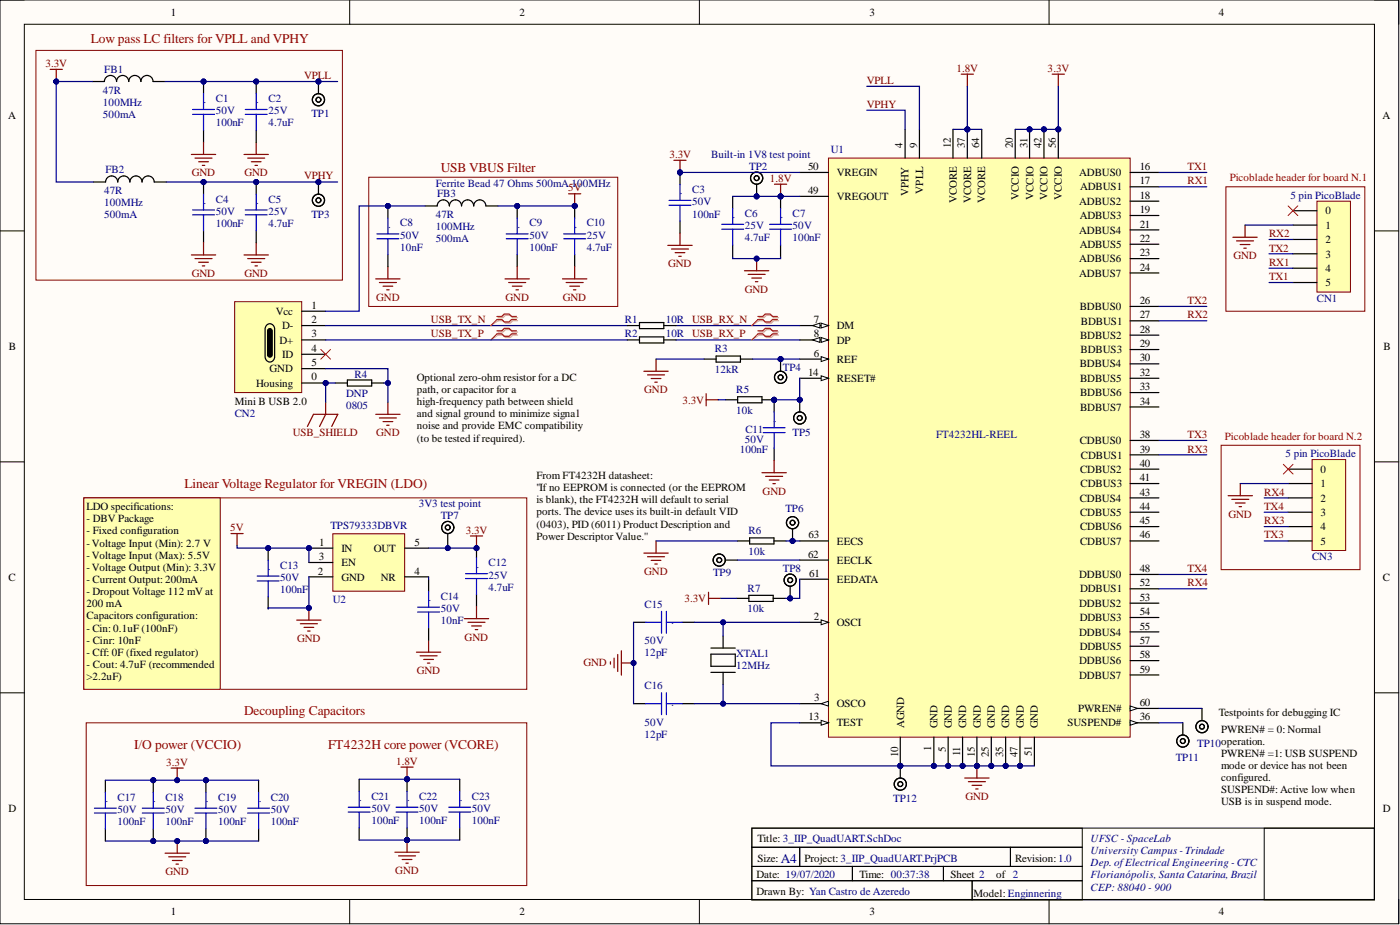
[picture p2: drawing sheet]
<svg xmlns="http://www.w3.org/2000/svg" width="292mm" height="193mm" viewBox="0 0 292 193" stroke-linecap="round" stroke-linejoin="round" font-family="sans-serif">
<defs><g id="words">
<g font-size="2.8" fill="#980000">
<text x="18.9" y="9">Low pass LC filters for VPLL and VPHY</text>
<text x="92" y="35.9">USB VBUS Filter</text>
<text x="38.5" y="101.8">Linear Voltage Regulator for VREGIN (LDO)</text>
<text x="50.9" y="149.2">Decoupling Capacitors</text>
<text x="28" y="156.2">I/O power (VCCIO)</text>
<text x="68.4" y="156.2">FT4232H core power (VCORE)</text>
</g>
<text font-size="2.8" fill="#000080" x="162.9" y="180">A4</text>
<g font-size="2.3">
<text x="35.6" y="3.3">1</text>
<text x="108.4" y="3.3">2</text>
<text x="181.4" y="3.3">3</text>
<text x="254.3" y="3.3">4</text>
<text x="1.7" y="24.8">A</text>
<text x="288.5" y="24.8">A</text>
<text x="168.6" y="35.5">50</text>
<text x="188.3" y="30.9" transform="rotate(-90 188.3 30.9)">4</text>
<text x="191.3" y="30.9" transform="rotate(-90 191.3 30.9)">9</text>
<text x="198.4" y="30.9" transform="rotate(-90 198.4 30.9)">12</text>
<text x="201.3" y="30.9" transform="rotate(-90 201.3 30.9)">37</text>
<text x="204.3" y="30.9" transform="rotate(-90 204.3 30.9)">64</text>
<text x="211.3" y="30.9" transform="rotate(-90 211.3 30.9)">20</text>
<text x="214.4" y="30.9" transform="rotate(-90 214.4 30.9)">31</text>
<text x="217.3" y="30.9" transform="rotate(-90 217.3 30.9)">42</text>
<text x="220.3" y="30.9" transform="rotate(-90 220.3 30.9)">56</text>
<text x="237.8" y="35.5">16</text>
<text x="168.6" y="40.5">49</text>
<text x="174.6" y="41.7">VREGOUT</text>
<text x="174.6" y="36.8">VREGIN</text>
<text x="189.6" y="41" transform="rotate(-90 189.6 41)">VPHY</text>
<text x="192.6" y="40.4" transform="rotate(-90 192.6 40.4)">VPLL</text>
<text x="212.6" y="41.7" transform="rotate(-90 212.6 41.7)">VCCIO</text>
<text x="215.6" y="41.7" transform="rotate(-90 215.6 41.7)">VCCIO</text>
<text x="218.6" y="41.7" transform="rotate(-90 218.6 41.7)">VCCIO</text>
<text x="221.5" y="41.7" transform="rotate(-90 221.5 41.7)">VCCIO</text>
<text x="225.2" y="36.8">ADBUS0</text>
<text x="225.4" y="39.7">ADBUS1</text>
<text x="237.8" y="38.5">17</text>
<text x="237.8" y="41.5">18</text>
<text x="199.6" y="42.4" transform="rotate(-90 199.6 42.4)">VCORE</text>
<text x="202.6" y="42.4" transform="rotate(-90 202.6 42.4)">VCORE</text>
<text x="205.6" y="42.4" transform="rotate(-90 205.6 42.4)">VCORE</text>
<text x="225.2" y="42.8">ADBUS2</text>
<text x="225.3" y="45.7">ADBUS3</text>
<text x="237.8" y="44.5">19</text>
<text x="237.8" y="47.5">21</text>
<text x="276.5" y="47.7">1</text>
<text x="276.5" y="44.7">0</text>
<text x="225.2" y="48.8">ADBUS4</text>
<text x="225.3" y="51.7">ADBUS5</text>
<text x="237.8" y="50.5">22</text>
<text x="237.8" y="53.4">23</text>
<text x="276.5" y="50.7">2</text>
<text x="276.5" y="53.8">3</text>
<text x="225.2" y="54.7">ADBUS6</text>
<text x="225.2" y="57.7">ADBUS7</text>
<text x="237.8" y="56.5">24</text>
<text x="276.5" y="56.7">4</text>
<text x="276.5" y="59.7">5</text>
<text x="57.5" y="65.7">Vcc</text>
<text x="65" y="64.4">1</text>
<text x="225.3" y="64.7">BDBUS0</text>
<text x="237.8" y="63.5">26</text>
<text x="58.3" y="71.7">D+</text>
<text x="58.9" y="68.7">D-</text>
<text x="65" y="67.4">2</text>
<text x="65" y="70.4">3</text>
<text x="169.8" y="67.4">7</text>
<text x="169.8" y="70.4">8</text>
<text x="174.6" y="68.7">DM</text>
<text x="174.6" y="71.7">DP</text>
<text x="225.4" y="70.7">BDBUS2</text>
<text x="225.5" y="67.7">BDBUS1</text>
<text x="237.8" y="66.4">27</text>
<text x="237.8" y="69.4">28</text>
<text x="1.9" y="73">B</text>
<text x="56.3" y="77.7">GND</text>
<text x="58.9" y="74.7">ID</text>
<text x="65" y="73.4">4</text>
<text x="65" y="76.4">5</text>
<text x="169.8" y="74.4">6</text>
<text x="174.6" y="75.6">REF</text>
<text x="225.3" y="76.7">BDBUS4</text>
<text x="225.4" y="73.7">BDBUS3</text>
<text x="237.8" y="72.4">29</text>
<text x="237.8" y="75.4">30</text>
<text x="288.6" y="73">B</text>
<text x="53.5" y="80.6">Housing</text>
<text x="65" y="79.4">0</text>
<text x="87" y="79.4">Optional zero-ohm resistor for a DC</text>
<text x="87" y="82">path, or capacitor for a</text>
<text x="168.6" y="78.4">14</text>
<text x="174.6" y="79.7">RESET#</text>
<text x="225.4" y="79.7">BDBUS5</text>
<text x="225.4" y="82.7">BDBUS6</text>
<text x="237.8" y="78.4">32</text>
<text x="237.8" y="81.4">33</text>
<text x="49" y="84.4">Mini B USB 2.0</text>
<text x="87" y="84.5">high-frequency path between shield</text>
<text x="87" y="87.1">and signal ground to minimize signal</text>
<text x="87" y="89.6">noise and provide EMC compatibility</text>
<text x="225.4" y="85.7">BDBUS7</text>
<text x="237.8" y="84.4">34</text>
<text x="87" y="92.1">(to be tested ifrequired).</text>
<text x="225.3" y="92.6">CDBUS0</text>
<text x="225.5" y="95.7">CDBUS1</text>
<text x="237.8" y="91.4">38</text>
<text x="237.8" y="94.4">39</text>
<text x="111.9" y="99.9">From FT4232H datasheet:</text>
<text x="225.4" y="98.6">CDBUS2</text>
<text x="225.4" y="101.7">CDBUS3</text>
<text x="237.8" y="97.4">40</text>
<text x="237.8" y="100.4">41</text>
<text x="275.5" y="101.7">1</text>
<text x="275.5" y="98.6">0</text>
<text x="18" y="106.4">LDO specifications:</text>
<text x="111.9" y="102.4">''If no EEPROM is connected (or the EEPROM</text>
<text x="111.9" y="105">is blank), the FT4232H will default to serial</text>
<text x="111.9" y="107.5">ports. The device uses its built-in default VID</text>
<text x="225.3" y="104.6">CDBUS4</text>
<text x="225.4" y="107.6">CDBUS5</text>
<text x="237.8" y="103.4">43</text>
<text x="237.8" y="106.3">44</text>
<text x="275.5" y="104.6">2</text>
<text x="275.5" y="107.6">3</text>
<text x="18" y="108.9">- DBV Package</text>
<text x="18" y="111.5">- Fixed configuration</text>
<text x="66.6" y="113.9">1</text>
<text x="86.5" y="113.9">5</text>
<text x="111.9" y="110">(0403), PID (6011) Product Description and</text>
<text x="111.9" y="112.6">Power Descriptor Value.''</text>
<text x="168.7" y="112.3">63</text>
<text x="174.6" y="113.6">EECS</text>
<text x="225.4" y="110.6">CDBUS6</text>
<text x="225.4" y="113.6">CDBUS7</text>
<text x="237.8" y="109.4">45</text>
<text x="237.8" y="112.3">46</text>
<text x="275.5" y="110.6">4</text>
<text x="275.5" y="113.6">5</text>
<text x="18" y="114">- Voltage Input (Min): 2.7 V</text>
<text x="18" y="116.6">- Voltage Input (Max): 5.5V</text>
<text x="18" y="119.1">- Voltage Output (Min): 3.3V</text>
<text x="66.3" y="119.9">2</text>
<text x="66.5" y="116.8">3</text>
<text x="71.2" y="115.1">IN</text>
<text x="71.2" y="118.1">EN</text>
<text x="78" y="115.1">OUT</text>
<text x="86.5" y="119.9">4</text>
<text x="168.6" y="116.4">62</text>
<text x="174.6" y="117.7">EECLK</text>
<text x="237.8" y="119.3">48</text>
<text x="1.8" y="121.2">C</text>
<text x="18" y="121.6">- Current Output:200mA</text>
<text x="18" y="124.2">- Dropout Voltage 112 mV at</text>
<text x="71.2" y="121.1">GND</text>
<text x="79.4" y="121.1">NR</text>
<text x="168.8" y="120.4">61</text>
<text x="174.6" y="121.6">EEDATA</text>
<text x="225.2" y="120.6">DDBUS0</text>
<text x="225.4" y="123.6">DDBUS1</text>
<text x="237.8" y="122.3">52</text>
<text x="237.8" y="125.3">53</text>
<text x="288.5" y="121.2">C</text>
<text x="18" y="126.7">200 mA</text>
<text x="18" y="129.2">Capacitors configuration:</text>
<text x="18" y="131.8">- Cin:0.1uF (100nF)</text>
<text x="169.8" y="129.3">2</text>
<text x="174.6" y="130.6">OSCI</text>
<text x="225.2" y="126.6">DDBUS2</text>
<text x="225.3" y="129.6">DDBUS3</text>
<text x="237.8" y="128.3">54</text>
<text x="237.8" y="131.3">55</text>
<text x="18" y="134.3">- Cinr: 10nF</text>
<text x="18" y="136.8">- Cff: 0F (fixed regulator)</text>
<text x="225.2" y="132.6">DDBUS4</text>
<text x="225.3" y="135.6">DDBUS5</text>
<text x="237.8" y="134.3">57</text>
<text x="237.8" y="137.4">58</text>
<text x="18" y="139.4">- Cout: 4.7uF (recommended</text>
<text x="18" y="141.9">&gt;2.2uF)</text>
<text x="225.2" y="138.6">DDBUS6</text>
<text x="225.2" y="141.6">DDBUS7</text>
<text x="237.8" y="140.3">59</text>
<text x="169.9" y="146.3">3</text>
<text x="174.6" y="147.6">OSCO</text>
<text x="224.9" y="148.6">PWREN#</text>
<text x="237.8" y="147.3">60</text>
<text x="254.3" y="149.3">Testpoints for debugging IC</text>
<text x="168.7" y="150.3">13</text>
<text x="174.6" y="151.6">TEST</text>
<text x="188.6" y="152" transform="rotate(-90 188.6 152)">AGND</text>
<text x="195.6" y="152" transform="rotate(-90 195.6 152)">GND</text>
<text x="198.6" y="152" transform="rotate(-90 198.6 152)">GND</text>
<text x="201.6" y="152" transform="rotate(-90 201.6 152)">GND</text>
<text x="204.6" y="152" transform="rotate(-90 204.6 152)">GND</text>
<text x="207.6" y="152" transform="rotate(-90 207.6 152)">GND</text>
<text x="210.5" y="152" transform="rotate(-90 210.5 152)">GND</text>
<text x="213.6" y="152" transform="rotate(-90 213.6 152)">GND</text>
<text x="216.6" y="152" transform="rotate(-90 216.6 152)">GND</text>
<text x="222.7" y="151.6">SUSPEND#</text>
<text x="237.8" y="150.3">36</text>
<text x="254.8" y="152.8">PWREN# = 0: Normal</text>
<text x="187.4" y="158" transform="rotate(-90 187.4 158)">10</text>
<text x="194.3" y="156.7" transform="rotate(-90 194.3 156.7)">1</text>
<text x="197.4" y="156.8" transform="rotate(-90 197.4 156.8)">5</text>
<text x="200.3" y="157.8" transform="rotate(-90 200.3 157.8)">11</text>
<text x="203.4" y="158" transform="rotate(-90 203.4 158)">15</text>
<text x="206.3" y="158" transform="rotate(-90 206.3 158)">25</text>
<text x="209.3" y="158" transform="rotate(-90 209.3 158)">35</text>
<text x="212.3" y="158" transform="rotate(-90 212.3 158)">47</text>
<text x="215.3" y="157.8" transform="rotate(-90 215.3 157.8)">51</text>
<text x="254.8" y="157.9">PWREN# =1: USB SUSPEND</text>
<text x="254.8" y="160.4">mode or device has not been</text>
<text x="254.8" y="163">configured.</text>
<text x="254.8" y="165.5">SUSPEND#:Active low when</text>
<text x="1.8" y="169.4">D</text>
<text x="254.8" y="168">USB is in suspend mode.</text>
<text x="288.5" y="169.4">D</text>
<text x="158" y="175.7">Title: 3_IIP_QuadUART.SchDoc</text>
<text x="158" y="179.8">Size:</text>
<text x="167.8" y="179.8">Project:3_IIP_QuadUART.PrjPCB</text>
<text x="211.8" y="179.8">Revision:1.0</text>
<text x="157.8" y="183.3">Date: 19/07/2020</text>
<text x="179.3" y="183.3">Time: 00:37:38</text>
<text x="198.3" y="183.3">Sheet 2</text>
<text x="207.8" y="183.3">of 2</text>
<text x="35.6" y="190.9">1</text>
<text x="108.4" y="190.9">2</text>
<text x="157.8" y="186.7">Drawn By: Yan Castro de Azeredo</text>
<text x="181.4" y="190.9">3</text>
<text x="203.1" y="187.2">Model: Enginnering</text>
<text x="254.3" y="190.9">4</text>
</g>
<g font-size="2.3" fill="#800000">
<text x="9.5" y="13.9">3.3V</text>
<text x="63.4" y="16.5">VPLL</text>
<text x="180.9" y="17.5">VPLL</text>
<text x="199.6" y="15">1.8V</text>
<text x="218.6" y="15">3.3V</text>
<text x="180.9" y="22.5">VPHY</text>
<text x="139.7" y="33">3.3V</text>
<text x="247.8" y="35.5">TX1</text>
<text x="40" y="36.8">GND</text>
<text x="51" y="36.8">GND</text>
<text x="63.4" y="37.4">VPHY</text>
<text x="118.5" y="39.9">5V</text>
<text x="160.6" y="37.9">1.8V</text>
<text x="247.8" y="38.5">RX1</text>
<text x="264.8" y="49.4">RX2</text>
<text x="264.8" y="52.5">TX2</text>
<text x="40" y="57.7">GND</text>
<text x="51" y="57.7">GND</text>
<text x="139.4" y="55.8">GND</text>
<text x="257.3" y="54.1">GND</text>
<text x="264.8" y="55.4">RX1</text>
<text x="264.8" y="58.4">TX1</text>
<text x="78.5" y="62.7">GND</text>
<text x="105.5" y="62.7">GND</text>
<text x="117.4" y="62.7">GND</text>
<text x="155.4" y="61">GND</text>
<text x="247.8" y="63.5">TX2</text>
<text x="89.9" y="67.4">USB_TX_N</text>
<text x="89.9" y="70.4">USB_TX_P</text>
<text x="144.4" y="67.4">USB_RX_N</text>
<text x="144.4" y="70.4">USB_RX_P</text>
<text x="247.8" y="66.4">RX2</text>
<text x="134.4" y="82">GND</text>
<text x="142.4" y="84.2">3.3V</text>
<text x="61.1" y="91">USB_SHIELD</text>
<text x="78.5" y="91">GND</text>
<text x="247.8" y="91.4">TX3</text>
<text x="247.8" y="94.4">RX3</text>
<text x="159.1" y="103.2">GND</text>
<text x="263.8" y="103.4">RX4</text>
<text x="263.8" y="106.3">TX4</text>
<text x="48" y="110.8">5V</text>
<text x="97.2" y="111.3">3.3V</text>
<text x="256.3" y="108">GND</text>
<text x="263.8" y="109.4">RX3</text>
<text x="263.8" y="112.3">TX3</text>
<text x="134.4" y="119.9">GND</text>
<text x="247.8" y="119.3">TX4</text>
<text x="142.8" y="125.6">3.3V</text>
<text x="247.8" y="122.3">RX4</text>
<text x="62" y="134">GND</text>
<text x="96.9" y="133.6">GND</text>
<text x="87" y="140.6">GND</text>
<text x="121.7" y="139">GND</text>
<text x="34.7" y="159.8">3.3V</text>
<text x="82.6" y="159.5">1.8V</text>
<text x="201.4" y="166.9">GND</text>
<text x="34.5" y="182.6">GND</text>
<text x="82.5" y="182.3">GND</text>
</g>
<g font-size="2.3" fill="#000080">
<text x="21.7" y="15.2">FB1</text>
<text x="21.5" y="19.5">47R</text>
<text x="21.5" y="22.1">100MHz</text>
<text x="42.5" y="21.5">.</text>
<text x="45" y="23.8">50V</text>
<text x="45" y="21.3">C1</text>
<text x="53.5" y="21.5">.</text>
<text x="56" y="23.8">25V</text>
<text x="56" y="21.3">C2</text>
<text x="21.5" y="24.6">500mA</text>
<text x="45" y="26.4">100nF</text>
<text x="56" y="26.4">4.7uF</text>
<text x="65" y="24.5">TP1</text>
<text x="148.4" y="33">Built-in 1V8 test point</text>
<text x="156.3" y="35.5">TP2</text>
<text x="173.3" y="31.9">U1</text>
<text x="21.7" y="40.5">47R</text>
<text x="22" y="36.2">FB2</text>
<text x="90.9" y="39">Ferrite Bead 47 Ohms 500mA 100MHz</text>
<text x="91.2" y="41.2">FB3</text>
<text x="141.9" y="40.6">.</text>
<text x="144.4" y="40.3">C3</text>
<text x="269.3" y="41.5">5 pin PicoBlade</text>
<text x="21.7" y="43">100MHz</text>
<text x="21.7" y="45.6">500mA</text>
<text x="42.5" y="42.5">.</text>
<text x="45" y="44.8">50V</text>
<text x="45" y="47.3">100nF</text>
<text x="45" y="42.3">C4</text>
<text x="53.5" y="42.5">.</text>
<text x="56" y="44.8">25V</text>
<text x="56" y="47.3">4.7uF</text>
<text x="56" y="42.3">C5</text>
<text x="65" y="45.5">TP3</text>
<text x="81" y="47.5">.</text>
<text x="83.5" y="47.2">C8</text>
<text x="90.9" y="45.5">47R</text>
<text x="107.9" y="47.5">.</text>
<text x="110.5" y="47.2">C9</text>
<text x="119.9" y="47.5">.</text>
<text x="122.4" y="47.2">C10</text>
<text x="144.4" y="42.8">50V</text>
<text x="144.4" y="45.4">100nF</text>
<text x="152.9" y="45.6">.</text>
<text x="155.4" y="47.8">25V</text>
<text x="155.4" y="45.3">C6</text>
<text x="162.8" y="45.6">.</text>
<text x="165.4" y="47.8">50V</text>
<text x="165.4" y="45.3">C7</text>
<text x="83.5" y="49.8">50V</text>
<text x="83.5" y="52.3">10nF</text>
<text x="90.9" y="48">100MHz</text>
<text x="90.9" y="50.5">500mA</text>
<text x="110.5" y="49.8">50V</text>
<text x="110.5" y="52.3">100nF</text>
<text x="122.4" y="49.8">25V</text>
<text x="122.4" y="52.3">4.7uF</text>
<text x="155.4" y="50.4">4.7uF</text>
<text x="165.4" y="50.4">100nF</text>
<text x="274.8" y="63">CN1</text>
<text x="130.4" y="67.4">R1</text>
<text x="130.4" y="70.4">R2</text>
<text x="138.9" y="67.4">10R</text>
<text x="138.9" y="70.4">10R</text>
<text x="149.1" y="77.8">12kR</text>
<text x="149.1" y="73.5">R3</text>
<text x="163.3" y="77.4">TP4</text>
<text x="72.2" y="82.8">DNP</text>
<text x="73.9" y="78.9">R4</text>
<text x="153.6" y="82">R5</text>
<text x="49" y="87">CN2</text>
<text x="72.2" y="85.4">0805</text>
<text x="153.6" y="86.3">10k</text>
<text x="161.5" y="88">.</text>
<text x="154.4" y="94.4">100nF</text>
<text x="155.4" y="92.4">50V</text>
<text x="155.6" y="90.3">C11</text>
<text x="165.4" y="90.9">TP5</text>
<text x="195.3" y="91.4">FT4232HL-REEL</text>
<text x="268.2" y="95.3">5 pin PicoBlade</text>
<text x="87.4" y="105.8">3V3 test point</text>
<text x="163.9" y="106.8">TP6</text>
<text x="68.9" y="110.4">TPS79333DBVR</text>
<text x="92" y="108.4">TP7</text>
<text x="156.2" y="111.5">R6</text>
<text x="55.9" y="118.9">.</text>
<text x="58.5" y="118.7">C13</text>
<text x="99.4" y="118.4">.</text>
<text x="101.9" y="118.2">C12</text>
<text x="156.2" y="115.8">10k</text>
<text x="163.3" y="119.3">TP8</text>
<text x="273.7" y="116.9">CN3</text>
<text x="58.5" y="121.2">50V</text>
<text x="58.5" y="123.7">100nF</text>
<text x="69.4" y="125.9">U2</text>
<text x="89.4" y="125.4">.</text>
<text x="92" y="125.2">C14</text>
<text x="101.9" y="120.7">25V</text>
<text x="101.9" y="123.2">4.7uF</text>
<text x="148.8" y="120.2">TP9</text>
<text x="156" y="123.4">R7</text>
<text x="92" y="127.7">50V</text>
<text x="92" y="130.3">10nF</text>
<text x="134.5" y="126.8">C15</text>
<text x="140.3" y="129.8" transform="rotate(90 140.3 129.8)">.</text>
<text x="156" y="127.7">10k</text>
<text x="134.5" y="134.4">50V</text>
<text x="134.5" y="136.9">12pF</text>
<text x="153.6" y="137">XTAL1</text>
<text x="134.5" y="143.8">C16</text>
<text x="153.6" y="139.5">12MHz</text>
<text x="140.3" y="146.8" transform="rotate(90 140.3 146.8)">.</text>
<text x="134.5" y="151.4">50V</text>
<text x="134.5" y="153.9">12pF</text>
<text x="249.8" y="155.8">TP10operation.</text>
<text x="245.3" y="158.7">TP11</text>
<text x="22" y="167.4">.</text>
<text x="24.5" y="167.1">C17</text>
<text x="32" y="167.4">.</text>
<text x="34.5" y="167.1">C18</text>
<text x="43" y="167.4">.</text>
<text x="45.5" y="167.1">C19</text>
<text x="54" y="167.4">.</text>
<text x="56.5" y="167.1">C20</text>
<text x="74.9" y="167.1">.</text>
<text x="77.5" y="166.9">C21</text>
<text x="84.9" y="167.1">.</text>
<text x="87.5" y="166.9">C22</text>
<text x="95.9" y="167.1">.</text>
<text x="98.5" y="166.9">C23</text>
<text x="186.4" y="167.3">TP12</text>
<text x="24.5" y="169.6">50V</text>
<text x="24.5" y="172.2">100nF</text>
<text x="34.5" y="169.6">50V</text>
<text x="34.5" y="172.2">100nF</text>
<text x="45.5" y="169.6">50V</text>
<text x="45.5" y="172.2">100nF</text>
<text x="56.5" y="169.6">50V</text>
<text x="56.5" y="172.2">100nF</text>
<text x="77.5" y="169.4">50V</text>
<text x="77.5" y="171.9">100nF</text>
<text x="87.5" y="169.4">50V</text>
<text x="87.5" y="171.9">100nF</text>
<text x="98.5" y="169.4">50V</text>
<text x="98.5" y="171.9">100nF</text>
<text x="227.6" y="175.6">UFSC - SpaceLab</text>
<text x="227.6" y="178.2">UniversityCampus - Trindade</text>
<text x="227.6" y="180.7">Dep. ofElectrical Engineering - CTC</text>
<text x="227.6" y="183.3">Florianópolis, Santa Catarina, Brazil</text>
<text x="227.6" y="185.8">CEP: 88040 - 900</text>
</g>
<g font-size="2.3" fill="#980000">
<text x="256.6" y="37.8">Picoblade header for board N.1</text>
<text x="255.6" y="91.7">Picoblade header for board N.2</text>
</g>
</g></defs>
<path d="M0 0h291.8v192.7h-291.8z" fill-rule="evenodd" fill="#fffcf8"/>
<path d="M0 0h291.8v192.7h-291.8z" fill="none" stroke="#000" stroke-width=".21"/>
<path d="M5.1 5.1h281.7v182.5h-281.7z" fill-rule="evenodd" fill="#fffcf8"/>
<g fill="none" stroke="#000" stroke-width=".21">
<path d="M0 0h5.1M73 0v5.1M145.9 0v5.1M218.9 0v5.1M286.8 0h5v5.1M5.1 5.1h281.7v182.5h-281.7zM0 48.2h5.1M286.8 48.2h5M0 96.4h5.1M286.8 96.4h5M0 144.5h5.1M286.8 144.5h5"/>
<path d="M156.9 172.8h129.9v14.9h-129.9zM156.9 172.8h68.9v4h-68.9zM156.9 176.8h10v3.9h-10zM166.9 176.8h43.9v3.9h-43.9zM210.8 176.8h15v3.9h-15zM263.8 172.8h23v14.9h-23zM73 187.6v5.1M145.9 187.6v5.1M156.9 180.7h20.9v3h-20.9zM156.9 183.7h45.9v4h-45.9zM177.8 180.7h19v3h-19zM196.8 180.7h29v3h-29z"/>
<path d="M202.8 183.7h23v4h-23zM218.9 187.6v5.1M291.8 187.6v5.1"/>
</g>
<circle cx="194.8" cy="159.8" r=".51" fill="#000080"/>
<circle cx="194.8" cy="159.8" r=".51" fill="none" stroke="#000080" stroke-width=".21"/>
<circle cx="197.8" cy="159.8" r=".51" fill="#000080"/>
<circle cx="197.8" cy="159.8" r=".51" fill="none" stroke="#000080" stroke-width=".21"/>
<circle cx="187.8" cy="159.8" r=".51" fill="#000080"/>
<circle cx="187.8" cy="159.8" r=".51" fill="none" stroke="#000080" stroke-width=".21"/>
<circle cx="200.8" cy="159.8" r=".51" fill="#000080"/>
<circle cx="200.8" cy="159.8" r=".51" fill="none" stroke="#000080" stroke-width=".21"/>
<circle cx="203.8" cy="159.8" r=".51" fill="#000080"/>
<circle cx="203.8" cy="159.8" r=".51" fill="none" stroke="#000080" stroke-width=".21"/>
<circle cx="206.8" cy="159.8" r=".51" fill="#000080"/>
<circle cx="206.8" cy="159.8" r=".51" fill="none" stroke="#000080" stroke-width=".21"/>
<circle cx="214.8" cy="27" r=".51" fill="#000080"/>
<circle cx="214.8" cy="27" r=".51" fill="none" stroke="#000080" stroke-width=".21"/>
<circle cx="209.8" cy="159.8" r=".51" fill="#000080"/>
<circle cx="209.8" cy="159.8" r=".51" fill="none" stroke="#000080" stroke-width=".21"/>
<circle cx="201.8" cy="27" r=".51" fill="#000080"/>
<circle cx="201.8" cy="27" r=".51" fill="none" stroke="#000080" stroke-width=".21"/>
<circle cx="217.8" cy="27" r=".51" fill="#000080"/>
<circle cx="217.8" cy="27" r=".51" fill="none" stroke="#000080" stroke-width=".21"/>
<circle cx="212.8" cy="159.8" r=".51" fill="#000080"/>
<circle cx="212.8" cy="159.8" r=".51" fill="none" stroke="#000080" stroke-width=".21"/>
<circle cx="220.8" cy="27" r=".51" fill="#000080"/>
<circle cx="220.8" cy="27" r=".51" fill="none" stroke="#000080" stroke-width=".21"/>
<path d="M172.9 33h62.9v120.8h-62.9z" fill-rule="evenodd" fill="#ffffb0"/>
<path d="M172.9 33h62.9v120.8h-62.9z" fill="none" stroke="#800000" stroke-width=".21"/>
<path d="M194.8 153.8v6" fill="none" stroke="#000" stroke-width=".25"/>
<circle cx="194.8" cy="159.8" r=".51" fill="#000080"/>
<circle cx="194.8" cy="159.8" r=".51" fill="none" stroke="#000080" stroke-width=".21"/>
<path d="M166.9 129.8h6" fill="none" stroke="#000" stroke-width=".25"/>
<path d="M171.3 129.3l1.5 .5-1.5 .5z" fill="#f8fcff"/>
<path d="M171.3 129.3l1.5 .5-1.5 .5z" fill="none" stroke="#000" stroke-width=".21"/>
<path d="M166.9 146.8h6" fill="none" stroke="#000" stroke-width=".25"/>
<path d="M171.3 146.8l1.5-.5v1z" fill="#f8fcff"/>
<path d="M171.3 146.8l1.5-.5v1z" fill="none" stroke="#000" stroke-width=".21"/>
<path d="M188.8 27v6M197.8 153.8v6" fill="none" stroke="#000" stroke-width=".25"/>
<circle cx="197.8" cy="159.8" r=".51" fill="#000080"/>
<circle cx="197.8" cy="159.8" r=".51" fill="none" stroke="#000080" stroke-width=".21"/>
<path d="M166.9 74.9h6" fill="none" stroke="#000" stroke-width=".25"/>
<path d="M171.3 74.4l1.5 .5-1.5 .5z" fill="#f8fcff"/>
<path d="M171.3 74.4l1.5 .5-1.5 .5z" fill="none" stroke="#000" stroke-width=".21"/>
<path d="M166.9 67.9h6" fill="none" stroke="#000" stroke-width=".25"/>
<path d="M171.3 67.4l1.5 .5-1.5 .5z" fill="#f8fcff"/>
<path d="M171.3 67.4l1.5 .5-1.5 .5z" fill="none" stroke="#000" stroke-width=".21"/>
<path d="M169.5 67.9l1.6-.5v1z" fill="#f8fcff"/>
<path d="M169.5 67.9l1.6-.5v1z" fill="none" stroke="#000" stroke-width=".21"/>
<path d="M166.9 70.9h6" fill="none" stroke="#000" stroke-width=".25"/>
<path d="M171.3 70.4l1.5 .5-1.5 .5z" fill="#f8fcff"/>
<path d="M171.3 70.4l1.5 .5-1.5 .5z" fill="none" stroke="#000" stroke-width=".21"/>
<path d="M169.5 70.9l1.6-.5v1z" fill="#f8fcff"/>
<path d="M169.5 70.9l1.6-.5v1z" fill="none" stroke="#000" stroke-width=".21"/>
<path d="M191.8 27v6M187.8 153.8v6" fill="none" stroke="#000" stroke-width=".25"/>
<circle cx="187.8" cy="159.8" r=".51" fill="#000080"/>
<circle cx="187.8" cy="159.8" r=".51" fill="none" stroke="#000080" stroke-width=".21"/>
<path d="M200.8 153.8v6" fill="none" stroke="#000" stroke-width=".25"/>
<circle cx="200.8" cy="159.8" r=".51" fill="#000080"/>
<circle cx="200.8" cy="159.8" r=".51" fill="none" stroke="#000080" stroke-width=".21"/>
<path d="M198.8 27v6M166.9 150.8h6" fill="none" stroke="#000" stroke-width=".25"/>
<path d="M171.3 150.3l1.5 .5-1.5 .5z" fill="#f8fcff"/>
<path d="M171.3 150.3l1.5 .5-1.5 .5z" fill="none" stroke="#000" stroke-width=".21"/>
<path d="M166.9 78.9h6" fill="none" stroke="#000" stroke-width=".25"/>
<path d="M171.3 78.4l1.5 .5-1.5 .5z" fill="#f8fcff"/>
<path d="M171.3 78.4l1.5 .5-1.5 .5z" fill="none" stroke="#000" stroke-width=".21"/>
<path d="M203.8 153.8v6" fill="none" stroke="#000" stroke-width=".25"/>
<circle cx="203.8" cy="159.8" r=".51" fill="#000080"/>
<circle cx="203.8" cy="159.8" r=".51" fill="none" stroke="#000080" stroke-width=".21"/>
<path d="M211.8 27v6M235.8 36h6M235.8 39h6M235.8 42h6M235.8 45h6M235.8 48h6M235.8 51h6M235.8 54h6M235.8 56.9h6M206.8 153.8v6" fill="none" stroke="#000" stroke-width=".25"/>
<circle cx="206.8" cy="159.8" r=".51" fill="#000080"/>
<circle cx="206.8" cy="159.8" r=".51" fill="none" stroke="#000080" stroke-width=".21"/>
<path d="M214.8 27v6M235.8 63.9h6M235.8 66.9h6M235.8 69.9h6M235.8 72.9h6M235.8 75.9h6" fill="none" stroke="#000" stroke-width=".25"/>
<circle cx="214.8" cy="27" r=".51" fill="#000080"/>
<circle cx="214.8" cy="27" r=".51" fill="none" stroke="#000080" stroke-width=".21"/>
<path d="M235.8 78.9h6M235.8 81.9h6M235.8 84.9h6M209.8 153.8v6" fill="none" stroke="#000" stroke-width=".25"/>
<circle cx="209.8" cy="159.8" r=".51" fill="#000080"/>
<circle cx="209.8" cy="159.8" r=".51" fill="none" stroke="#000080" stroke-width=".21"/>
<path d="M235.8 150.8h6" fill="none" stroke="#000" stroke-width=".25"/>
<path d="M235.8 150.3l1.5 .5-1.5 .5z" fill="#f8fcff"/>
<path d="M235.8 150.3l1.5 .5-1.5 .5z" fill="none" stroke="#000" stroke-width=".21"/>
<path d="M201.8 27v6" fill="none" stroke="#000" stroke-width=".25"/>
<circle cx="201.8" cy="27" r=".51" fill="#000080"/>
<circle cx="201.8" cy="27" r=".51" fill="none" stroke="#000080" stroke-width=".21"/>
<path d="M217.8 27v6M235.8 91.9h6M235.8 94.9h6M235.8 97.9h6M235.8 100.9h6" fill="none" stroke="#000" stroke-width=".25"/>
<circle cx="217.8" cy="27" r=".51" fill="#000080"/>
<circle cx="217.8" cy="27" r=".51" fill="none" stroke="#000080" stroke-width=".21"/>
<path d="M235.8 103.9h6M235.8 106.9h6M235.8 109.9h6M235.8 112.8h6M212.8 153.8v6" fill="none" stroke="#000" stroke-width=".25"/>
<circle cx="212.8" cy="159.8" r=".51" fill="#000080"/>
<circle cx="212.8" cy="159.8" r=".51" fill="none" stroke="#000080" stroke-width=".21"/>
<path d="M166.9 36h6M220.8 27v6M166.9 41h6M235.8 119.8h6M235.8 122.8h6M235.8 125.8h6M235.8 128.8h6M235.8 131.8h6M215.8 153.8v6" fill="none" stroke="#000" stroke-width=".25"/>
<circle cx="220.8" cy="27" r=".51" fill="#000080"/>
<circle cx="220.8" cy="27" r=".51" fill="none" stroke="#000080" stroke-width=".21"/>
<path d="M235.8 134.8h6M235.8 137.8h6M235.8 140.8h6M235.8 147.8h6" fill="none" stroke="#000" stroke-width=".25"/>
<path d="M235.8 147.3l1.5 .5-1.5 .5z" fill="#f8fcff"/>
<path d="M235.8 147.3l1.5 .5-1.5 .5z" fill="none" stroke="#000" stroke-width=".21"/>
<path d="M204.8 27v6M166.9 116.8h6M166.9 112.8h6M166.9 120.8h6" fill="none" stroke="#000" stroke-width=".25"/>
<path d="M203.8 159.8v2.5M201.3 162.3h5.1M202 163.1h3.6M202.8 163.8h2M203.6 164.6h.5" fill="none" stroke="#800000" stroke-width=".25"/>
<circle cx="203.8" cy="159.8" r=".51" fill="#000080"/>
<circle cx="203.8" cy="159.8" r=".51" fill="none" stroke="#000080" stroke-width=".21"/>
<path d="M132.2 129.8h2.5M142.3 129.8h2.6M148.3 135.2h5.1M148.3 136.5h5.1v2.5h-5.1zM150.9 132.7v2.5M132.2 146.8h2.5M142.3 146.8h2.6M148.3 140.3h5.1M150.9 140.3v2.5" fill="none" stroke="#000" stroke-width=".25"/>
<path d="M134.7 129.8h3.3M138 127.5v4.6M139 129.8h3.3M139 127.5v4.6M134.7 146.8h3.3M138 144.5v4.6M139 144.5v4.6M139 146.8h3.3" fill="none" stroke="#00f" stroke-width=".25"/>
<circle cx="64.4" cy="114.3" r=".51" fill="#000080"/>
<circle cx="64.4" cy="114.3" r=".51" fill="none" stroke="#000080" stroke-width=".21"/>
<path d="M69.4 111.4h15v11.9h-15z" fill-rule="evenodd" fill="#ffffb0"/>
<path d="M69.4 111.4h15v11.9h-15z" fill="none" stroke="#800000" stroke-width=".21"/>
<path d="M64.4 114.3h5" fill="none" stroke="#000" stroke-width=".25"/>
<circle cx="64.4" cy="114.3" r=".51" fill="#000080"/>
<circle cx="64.4" cy="114.3" r=".51" fill="none" stroke="#000080" stroke-width=".21"/>
<path d="M64.4 117.3h5M84.4 114.3h5M64.4 120.3h5M84.4 120.3h5" fill="none" stroke="#000" stroke-width=".25"/>
<path d="M98.1 111.8h2.6M99.4 111.8v2.5M86.9 136.1h5.1M87.6 136.8h3.6M88.4 137.6h2M89.2 138.3h.5M89.4 133.5v2.6" fill="none" stroke="#800000" stroke-width=".25"/>
<circle cx="99.4" cy="114.3" r=".51" fill="#000080"/>
<circle cx="99.4" cy="114.3" r=".51" fill="none" stroke="#000080" stroke-width=".21"/>
<circle cx="32" cy="162.8" r=".51" fill="#000080"/>
<circle cx="32" cy="162.8" r=".51" fill="none" stroke="#000080" stroke-width=".21"/>
<circle cx="32" cy="175.5" r=".51" fill="#000080"/>
<circle cx="32" cy="175.5" r=".51" fill="none" stroke="#000080" stroke-width=".21"/>
<path d="M32 162.8v2.5" fill="none" stroke="#000" stroke-width=".25"/>
<circle cx="32" cy="162.8" r=".51" fill="#000080"/>
<circle cx="32" cy="162.8" r=".51" fill="none" stroke="#000080" stroke-width=".21"/>
<path d="M32 172.9v2.6" fill="none" stroke="#000" stroke-width=".25"/>
<circle cx="32" cy="175.5" r=".51" fill="#000080"/>
<circle cx="32" cy="175.5" r=".51" fill="none" stroke="#000080" stroke-width=".21"/>
<path d="M29.7 169.6h4.6M29.7 168.6h4.6M32 165.3v3.3M32 169.6v3.3" fill="none" stroke="#00f" stroke-width=".25"/>
<circle cx="43" cy="162.8" r=".51" fill="#000080"/>
<circle cx="43" cy="162.8" r=".51" fill="none" stroke="#000080" stroke-width=".21"/>
<circle cx="43" cy="175.5" r=".51" fill="#000080"/>
<circle cx="43" cy="175.5" r=".51" fill="none" stroke="#000080" stroke-width=".21"/>
<path d="M43 162.8v2.5" fill="none" stroke="#000" stroke-width=".25"/>
<circle cx="43" cy="162.8" r=".51" fill="#000080"/>
<circle cx="43" cy="162.8" r=".51" fill="none" stroke="#000080" stroke-width=".21"/>
<path d="M43 172.9v2.6" fill="none" stroke="#000" stroke-width=".25"/>
<circle cx="43" cy="175.5" r=".51" fill="#000080"/>
<circle cx="43" cy="175.5" r=".51" fill="none" stroke="#000080" stroke-width=".21"/>
<path d="M19.7 169.6h4.6M19.7 168.6h4.6M22 165.3v3.3M22 169.6v3.3M40.7 169.6h4.5M40.7 168.6h4.5M43 165.3v3.3M43 169.6v3.3M51.7 169.6h4.5M51.7 168.6h4.5M54 165.3v3.3M54 169.6v3.3" fill="none" stroke="#00f" stroke-width=".25"/>
<path d="M22 162.8v2.5M22 172.9v2.6M54 162.8v2.5M54 172.9v2.6" fill="none" stroke="#000" stroke-width=".25"/>
<path d="M34.4 178h5.1M35.2 178.7h3.6M36 179.5h2M37 175.5v2.5M36.7 180.3h.5" fill="none" stroke="#800000" stroke-width=".25"/>
<circle cx="37" cy="175.5" r=".51" fill="#000080"/>
<circle cx="37" cy="175.5" r=".51" fill="none" stroke="#000080" stroke-width=".21"/>
<circle cx="84.9" cy="162.6" r=".51" fill="#000080"/>
<circle cx="84.9" cy="162.6" r=".51" fill="none" stroke="#000080" stroke-width=".21"/>
<circle cx="84.9" cy="175.3" r=".51" fill="#000080"/>
<circle cx="84.9" cy="175.3" r=".51" fill="none" stroke="#000080" stroke-width=".21"/>
<path d="M84.9 162.6v2.5" fill="none" stroke="#000" stroke-width=".25"/>
<circle cx="84.9" cy="162.6" r=".51" fill="#000080"/>
<circle cx="84.9" cy="162.6" r=".51" fill="none" stroke="#000080" stroke-width=".21"/>
<path d="M84.9 172.7v2.6" fill="none" stroke="#000" stroke-width=".25"/>
<circle cx="84.9" cy="175.3" r=".51" fill="#000080"/>
<circle cx="84.9" cy="175.3" r=".51" fill="none" stroke="#000080" stroke-width=".21"/>
<path d="M72.7 169.4h4.5M72.7 168.4h4.5M74.9 165.1v3.3M74.9 169.4v3.3M82.6 169.4h4.6M82.6 168.4h4.6M84.9 165.1v3.3M84.9 169.4v3.3" fill="none" stroke="#00f" stroke-width=".25"/>
<path d="M74.9 162.6v2.5M74.9 172.7v2.6" fill="none" stroke="#000" stroke-width=".25"/>
<path d="M82.4 177.8h5.1M83.2 178.5h3.5M83.9 179.3h2M84.9 175.3v2.5M84.7 180.1h.5" fill="none" stroke="#800000" stroke-width=".25"/>
<circle cx="84.9" cy="175.3" r=".51" fill="#000080"/>
<circle cx="84.9" cy="175.3" r=".51" fill="none" stroke="#000080" stroke-width=".21"/>
<path d="M95.9 162.6v2.5M95.9 172.7v2.6" fill="none" stroke="#000" stroke-width=".25"/>
<path d="M93.6 169.4h4.6M93.6 168.4h4.6M95.9 165.1v3.3M95.9 169.4v3.3" fill="none" stroke="#00f" stroke-width=".25"/>
<circle cx="67.9" cy="79.9" r=".51" fill="#000080"/>
<circle cx="67.9" cy="79.9" r=".51" fill="none" stroke="#000080" stroke-width=".21"/>
<path d="M49 62.9h13.9v19h-13.9z" fill-rule="evenodd" fill="#ffffb0"/>
<path d="M49 62.9h13.9v19h-13.9z" fill="none" stroke="#800000" stroke-width=".21"/>
<path d="M56.1 68.6a.5 .5 0 0 1 .7 .4v5a.5 .5 0 0 1-.5 .5 .5 .5 0 0 1-.5-.5v-5z" fill="#000"/>
<path d="M56.1 68.6a.5 .5 0 0 1 .7 .4v5a.5 .5 0 0 1-.5 .5 .5 .5 0 0 1-.5-.5v-5z" fill="none" stroke="#000" stroke-width=".21"/>
<path d="M55.7 67.8a.99 .99 0 0 1 1.1-.1 .99 .99 0 0 1 .5 1v5.7a1.01 1.01 0 0 1-1 1.1 1.01 1.01 0 0 1-1-1.1v-5.7zM62.9 64.9h5M62.9 67.9h5M62.9 70.9h5M62.9 73.9h5M62.9 76.9h5M62.9 79.9h5" fill="none" stroke="#000" stroke-width=".25"/>
<circle cx="67.9" cy="79.9" r=".51" fill="#000080"/>
<circle cx="67.9" cy="79.9" r=".51" fill="none" stroke="#000080" stroke-width=".21"/>
<path d="M76.9 37h52v26.9h-52z" fill="none" stroke="#800000" stroke-width=".21"/>
<circle cx="107.9" cy="43" r=".51" fill="#000080"/>
<circle cx="107.9" cy="43" r=".51" fill="none" stroke="#000080" stroke-width=".21"/>
<path d="M107.9 43v2.5" fill="none" stroke="#000" stroke-width=".25"/>
<circle cx="107.9" cy="43" r=".51" fill="#000080"/>
<circle cx="107.9" cy="43" r=".51" fill="none" stroke="#000080" stroke-width=".21"/>
<path d="M107.9 53.1v2.5" fill="none" stroke="#000" stroke-width=".25"/>
<path d="M105.6 49.8h4.6M105.6 48.8h4.6M107.9 45.5v3.3M107.9 49.8v3.3" fill="none" stroke="#00f" stroke-width=".25"/>
<path d="M78.4 58.2h5.1M79.2 58.9h3.5M79.9 59.7h2M80.9 55.6v2.6M105.4 58.2h5M106.1 58.9h3.6M106.9 59.7h2M107.9 55.6v2.6M80.7 60.5h.5M107.7 60.5h.5" fill="none" stroke="#800000" stroke-width=".25"/>
<circle cx="119.9" cy="43" r=".51" fill="#000080"/>
<circle cx="119.9" cy="43" r=".51" fill="none" stroke="#000080" stroke-width=".21"/>
<path d="M119.9 43v2.5" fill="none" stroke="#000" stroke-width=".25"/>
<circle cx="119.9" cy="43" r=".51" fill="#000080"/>
<circle cx="119.9" cy="43" r=".51" fill="none" stroke="#000080" stroke-width=".21"/>
<path d="M119.9 53.1v2.5" fill="none" stroke="#000" stroke-width=".25"/>
<path d="M117.6 49.8h4.6M117.6 48.8h4.6M119.9 45.5v3.3M119.9 49.8v3.3" fill="none" stroke="#00f" stroke-width=".25"/>
<path d="M117.4 58.2h5M118.1 58.9h3.6M118.6 40.4h2.6M118.9 59.7h2M119.9 40.4v2.6M119.9 55.6v2.6M119.6 60.5h.6" fill="none" stroke="#800000" stroke-width=".25"/>
<circle cx="119.9" cy="43" r=".51" fill="#000080"/>
<circle cx="119.9" cy="43" r=".51" fill="none" stroke="#000080" stroke-width=".21"/>
<circle cx="80.9" cy="43" r=".51" fill="#000080"/>
<circle cx="80.9" cy="43" r=".51" fill="none" stroke="#000080" stroke-width=".21"/>
<path d="M80.9 43v2.5" fill="none" stroke="#000" stroke-width=".25"/>
<circle cx="80.9" cy="43" r=".51" fill="#000080"/>
<circle cx="80.9" cy="43" r=".51" fill="none" stroke="#000080" stroke-width=".21"/>
<path d="M80.9 53.1v2.5" fill="none" stroke="#000" stroke-width=".25"/>
<path d="M78.6 49.8h4.6M78.6 48.8h4.6M80.9 45.5v3.3M80.9 49.8v3.3" fill="none" stroke="#00f" stroke-width=".25"/>
<path d="M61.9 129.4h5.1M62.7 130.1h3.5M63.4 130.9h2.1M64.2 131.6h.5M64.4 126.8v2.6" fill="none" stroke="#800000" stroke-width=".25"/>
<circle cx="64.4" cy="126.8" r=".51" fill="#000080"/>
<circle cx="64.4" cy="126.8" r=".51" fill="none" stroke="#000080" stroke-width=".21"/>
<path d="M48.2 111.3h2.5M49.5 111.3v2.5M96.9 129.1h5.1M97.6 129.8h3.6M98.4 130.6h2M99.2 131.3h.5M99.4 126.5v2.6" fill="none" stroke="#800000" stroke-width=".25"/>
<path d="M99.4 113.8v2.6M89.4 120.8v2.6M89.4 131v2.5M99.4 124v2.5" fill="none" stroke="#000" stroke-width=".25"/>
<path d="M97.1 119.7h4.6M99.4 116.4v3.3M87.1 127.7h4.6M87.1 126.7h4.6M89.4 123.4v3.3M89.4 127.7v3.3M97.1 120.7h4.6M99.4 120.7v3.3" fill="none" stroke="#00f" stroke-width=".25"/>
<path d="M17.5 103.9h92.4v39.9h-92.4z" fill="none" stroke="#800000" stroke-width=".21"/>
<path d="M17.5 103.9h28.5v39.9h-28.5z" fill-rule="evenodd" fill="#ffffb0"/>
<path d="M17.5 103.9h28.5v39.9h-28.5z" fill="none" stroke="#800000" stroke-width=".21"/>
<path d="M66.9 72.9l2.1 2M69 72.9l-2.1 2" fill="none" stroke="#f00" stroke-width=".21"/>
<path d="M64.1 89l1.3-2.6h5.1l-1.3 2.6M67.9 83.9v2.5l-1.2 2.6M78.4 86.4h5.1M79.2 87.2h3.5M79.9 88h2M80.7 88.7h.5M80.9 83.9v2.5" fill="none" stroke="#800000" stroke-width=".25"/>
<path d="M69.9 79.9h2.6M72.5 79.3h5.1v1.2h-5.1zM77.6 79.9h2.5" fill="none" stroke="#000" stroke-width=".25"/>
<circle cx="42.5" cy="17" r=".51" fill="#000080"/>
<circle cx="42.5" cy="17" r=".51" fill="none" stroke="#000080" stroke-width=".21"/>
<path d="M42.5 17v2.5" fill="none" stroke="#000" stroke-width=".25"/>
<circle cx="42.5" cy="17" r=".51" fill="#000080"/>
<circle cx="42.5" cy="17" r=".51" fill="none" stroke="#000080" stroke-width=".21"/>
<path d="M42.5 27.2v2.5" fill="none" stroke="#000" stroke-width=".25"/>
<path d="M42.5 19.5v3.3M40.2 23.9h4.5M40.2 22.8h4.5M42.5 23.9v3.3" fill="none" stroke="#00f" stroke-width=".25"/>
<path d="M39.9 32.2h5.1M40.7 33h3.5M41.5 33.7h2M42.2 34.5h.5M42.5 29.7v2.5M50.9 32.2h5.1M51.7 33h3.5M52.4 33.7h2.1M53.2 34.5h.5M53.5 29.7v2.5" fill="none" stroke="#800000" stroke-width=".25"/>
<circle cx="42.5" cy="38" r=".51" fill="#000080"/>
<circle cx="42.5" cy="38" r=".51" fill="none" stroke="#000080" stroke-width=".21"/>
<path d="M42.5 38v2.5" fill="none" stroke="#000" stroke-width=".25"/>
<circle cx="42.5" cy="38" r=".51" fill="#000080"/>
<circle cx="42.5" cy="38" r=".51" fill="none" stroke="#000080" stroke-width=".21"/>
<path d="M42.5 48.1v2.5" fill="none" stroke="#000" stroke-width=".25"/>
<path d="M40.2 44.8h4.5M40.2 43.8h4.5M42.5 40.5v3.3M42.5 44.8v3.3" fill="none" stroke="#00f" stroke-width=".25"/>
<path d="M39.9 53.2h5.1M40.7 53.9h3.5M41.5 54.7h2M42.2 55.5h.5M42.5 50.6v2.6M50.9 53.2h5.1M51.7 53.9h3.5M52.4 54.7h2.1M53.2 55.5h.5M53.5 50.6v2.6" fill="none" stroke="#800000" stroke-width=".25"/>
<circle cx="53.5" cy="17" r=".51" fill="#000080"/>
<circle cx="53.5" cy="17" r=".51" fill="none" stroke="#000080" stroke-width=".21"/>
<path d="M53.5 17v2.5" fill="none" stroke="#000" stroke-width=".25"/>
<circle cx="53.5" cy="17" r=".51" fill="#000080"/>
<circle cx="53.5" cy="17" r=".51" fill="none" stroke="#000080" stroke-width=".21"/>
<path d="M53.5 27.2v2.5" fill="none" stroke="#000" stroke-width=".25"/>
<path d="M53.5 19.5v3.3M51.2 23.9h4.5M51.2 22.8h4.5M53.5 23.9v3.3" fill="none" stroke="#00f" stroke-width=".25"/>
<circle cx="53.5" cy="38" r=".51" fill="#000080"/>
<circle cx="53.5" cy="38" r=".51" fill="none" stroke="#000080" stroke-width=".21"/>
<path d="M53.5 38v2.5" fill="none" stroke="#000" stroke-width=".25"/>
<circle cx="53.5" cy="38" r=".51" fill="#000080"/>
<circle cx="53.5" cy="38" r=".51" fill="none" stroke="#000080" stroke-width=".21"/>
<path d="M53.5 48.1v2.5" fill="none" stroke="#000" stroke-width=".25"/>
<path d="M51.2 44.8h4.5M51.2 43.8h4.5M53.5 40.5v3.3M53.5 44.8v3.3" fill="none" stroke="#00f" stroke-width=".25"/>
<circle cx="141.9" cy="36" r=".51" fill="#000080"/>
<circle cx="141.9" cy="36" r=".51" fill="none" stroke="#000080" stroke-width=".21"/>
<path d="M141.9 36v2.5" fill="none" stroke="#000" stroke-width=".25"/>
<circle cx="141.9" cy="36" r=".51" fill="#000080"/>
<circle cx="141.9" cy="36" r=".51" fill="none" stroke="#000080" stroke-width=".21"/>
<path d="M141.9 46.1v2.6M152.9 41v2.5M152.9 51.1v2.5" fill="none" stroke="#000" stroke-width=".25"/>
<path d="M141.9 38.5v3.3M139.6 42.8h4.6M139.6 41.8h4.6M141.9 42.8v3.3M150.6 47.8h4.6M150.6 46.8h4.6M152.9 43.5v3.3M152.9 47.8v3.3" fill="none" stroke="#00f" stroke-width=".25"/>
<circle cx="162.9" cy="41" r=".51" fill="#000080"/>
<circle cx="162.9" cy="41" r=".51" fill="none" stroke="#000080" stroke-width=".21"/>
<path d="M162.9 41v2.5" fill="none" stroke="#000" stroke-width=".25"/>
<circle cx="162.9" cy="41" r=".51" fill="#000080"/>
<circle cx="162.9" cy="41" r=".51" fill="none" stroke="#000080" stroke-width=".21"/>
<path d="M162.9 51.1v2.5" fill="none" stroke="#000" stroke-width=".25"/>
<path d="M160.6 47.8h4.5M160.6 46.8h4.5M162.9 43.5v3.3M162.9 47.8v3.3" fill="none" stroke="#00f" stroke-width=".25"/>
<path d="M155.3 56.5h5.1M156.1 57.2h3.5M156.8 58h2.1M157.6 58.8h.5M157.9 53.9v2.6" fill="none" stroke="#800000" stroke-width=".25"/>
<circle cx="157.9" cy="53.9" r=".51" fill="#000080"/>
<circle cx="157.9" cy="53.9" r=".51" fill="none" stroke="#000080" stroke-width=".21"/>
<path d="M140.6 33.4h2.5M141.9 33.4v2.6M139.3 51.2h5.1M140.1 51.9h3.6M140.9 52.7h2M141.6 53.5h.5M141.9 48.7v2.5" fill="none" stroke="#800000" stroke-width=".25"/>
<circle cx="141.9" cy="36" r=".51" fill="#000080"/>
<circle cx="141.9" cy="36" r=".51" fill="none" stroke="#000080" stroke-width=".21"/>
<path d="M161.6 38.4h2.5M162.9 38.4v2.6" fill="none" stroke="#800000" stroke-width=".25"/>
<circle cx="162.9" cy="41" r=".51" fill="#000080"/>
<circle cx="162.9" cy="41" r=".51" fill="none" stroke="#000080" stroke-width=".21"/>
<path d="M200.6 15.5h2.5M201.8 15.5v2.5M219.5 15.5h2.6M220.8 15.5v2.5M35.7 160.2h2.5M37 160.2v2.6" fill="none" stroke="#800000" stroke-width=".25"/>
<path d="M18 150.8h91.9v33.9h-91.9z" fill="none" stroke="#800000" stroke-width=".21"/>
<circle cx="37" cy="162.8" r=".51" fill="#000080"/>
<circle cx="37" cy="162.8" r=".51" fill="none" stroke="#000080" stroke-width=".21"/>
<path d="M83.7 160h2.5M84.9 160v2.6" fill="none" stroke="#800000" stroke-width=".25"/>
<circle cx="84.9" cy="162.6" r=".51" fill="#000080"/>
<circle cx="84.9" cy="162.6" r=".51" fill="none" stroke="#000080" stroke-width=".21"/>
<g fill="none" stroke="#800000" stroke-width=".25">
<path d="M134.3 77.4h5.1M135.1 78.2h3.6M135.9 79h2M136.6 79.7h.5M136.9 74.9v2.5M147.3 82.1v2.6M147.3 83.4h2.6M134.3 115.4h5.1M135.1 116.1h3.6M135.9 116.9h2M136.6 117.7h.5M136.9 112.8v2.6"/>
<path d="M147.8 123.6v2.5M147.8 124.8h2.6"/>
</g>
<g fill="none" stroke="#000" stroke-width=".25">
<path d="M146.9 74.9h2.5M149.4 74.3h5.1v1.2h-5.1zM154.5 74.9h2.5M153.9 112.8h2.5M156.4 112.2h5.1v1.3h-5.1zM161.5 112.8h2.5M153.7 124.8h2.5M156.2 124.2h5.1v1.3h-5.1zM161.3 124.8h2.6M246.8 150.8v2.5M250.8 147.8v2.5"/>
<circle cx="246.8" cy="154.6" r="1.27"/>
<circle cx="246.8" cy="154.6" r=".51"/>
<circle cx="250.8" cy="151.6" r="1.27"/>
<circle cx="250.8" cy="151.6" r=".51"/>
</g>
<path d="M274.8 42h7v18.9h-7z" fill-rule="evenodd" fill="#ffffb0"/>
<path d="M274.8 42h7v18.9h-7z" fill="none" stroke="#800000" stroke-width=".21"/>
<path d="M269.8 47h5M269.8 50h5M269.8 52.9h5M269.8 55.9h5M269.8 58.9h5M269.8 44h5" fill="none" stroke="#000" stroke-width=".25"/>
<path d="M273.8 95.9h7v18.9h-7z" fill-rule="evenodd" fill="#ffffb0"/>
<path d="M255.8 39h29v25.9h-29zM254.8 92.9h29v25.9h-29zM273.8 95.9h7v18.9h-7z" fill="none" stroke="#800000" stroke-width=".21"/>
<path d="M268.8 97.9h5M268.8 100.9h5M268.8 103.9h5M268.8 106.9h5M268.8 109.9h5M268.8 112.8h5" fill="none" stroke="#000" stroke-width=".25"/>
<path d="M10.5 14.5h2.5M11.7 14.5v2.5M257.2 49.5h5.1M258 50.3h3.5M258.8 51h2M259.5 51.8h.5M259.8 47v2.5M256.2 103.4h5.1M257 104.2h3.6M257.8 104.9h2M258.5 105.7h.5M258.8 100.9v2.5" fill="none" stroke="#800000" stroke-width=".25"/>
<path d="M268.7 43l2.1 2M270.8 43l-2.1 2M267.8 96.9l2 2M269.8 96.9l-2 2" fill="none" stroke="#f00" stroke-width=".21"/>
<circle cx="11.7" cy="17" r=".51" fill="#000080"/>
<circle cx="11.7" cy="17" r=".51" fill="none" stroke="#000080" stroke-width=".21"/>
<path d="M7.5 10.5h63.9v47.9h-63.9z" fill="none" stroke="#800000" stroke-width=".21"/>
<g fill="none" stroke="#000" stroke-width=".25">
<path d="M93.4 111.3v2.5"/>
<circle cx="93.4" cy="110" r="1.27"/>
<circle cx="93.4" cy="110" r=".51"/>
</g>
<circle cx="157.9" cy="41" r=".51" fill="#000080"/>
<circle cx="157.9" cy="41" r=".51" fill="none" stroke="#000080" stroke-width=".21"/>
<path d="M157.9 38.4v2.6" fill="none" stroke="#000" stroke-width=".25"/>
<circle cx="157.9" cy="41" r=".51" fill="#000080"/>
<circle cx="157.9" cy="41" r=".51" fill="none" stroke="#000080" stroke-width=".21"/>
<g fill="none" stroke="#000" stroke-width=".25">
<circle cx="157.9" cy="37.2" r="1.27"/>
<circle cx="157.9" cy="37.2" r=".51"/>
</g>
<circle cx="66.4" cy="17" r=".51" fill="#000080"/>
<circle cx="66.4" cy="17" r=".51" fill="none" stroke="#000080" stroke-width=".21"/>
<path d="M66.4 17v2.5" fill="none" stroke="#000" stroke-width=".25"/>
<circle cx="66.4" cy="17" r=".51" fill="#000080"/>
<circle cx="66.4" cy="17" r=".51" fill="none" stroke="#000080" stroke-width=".21"/>
<g fill="none" stroke="#000" stroke-width=".25">
<circle cx="66.4" cy="20.8" r="1.27"/>
<circle cx="66.4" cy="20.8" r=".51"/>
</g>
<circle cx="66.4" cy="38" r=".51" fill="#000080"/>
<circle cx="66.4" cy="38" r=".51" fill="none" stroke="#000080" stroke-width=".21"/>
<path d="M66.4 38v2.5" fill="none" stroke="#000" stroke-width=".25"/>
<circle cx="66.4" cy="38" r=".51" fill="#000080"/>
<circle cx="66.4" cy="38" r=".51" fill="none" stroke="#000080" stroke-width=".21"/>
<g fill="none" stroke="#000" stroke-width=".25">
<circle cx="66.4" cy="41.8" r=".51"/>
<circle cx="66.4" cy="41.8" r="1.27"/>
</g>
<circle cx="166.9" cy="83.4" r=".51" fill="#000080"/>
<circle cx="166.9" cy="83.4" r=".51" fill="none" stroke="#000080" stroke-width=".21"/>
<path d="M166.9 83.4v2.5" fill="none" stroke="#000" stroke-width=".25"/>
<circle cx="166.9" cy="83.4" r=".51" fill="#000080"/>
<circle cx="166.9" cy="83.4" r=".51" fill="none" stroke="#000080" stroke-width=".21"/>
<g fill="none" stroke="#000" stroke-width=".25">
<circle cx="166.9" cy="87.2" r="1.27"/>
<circle cx="166.9" cy="87.2" r=".51"/>
</g>
<circle cx="162.9" cy="74.9" r=".51" fill="#000080"/>
<circle cx="162.9" cy="74.9" r=".51" fill="none" stroke="#000080" stroke-width=".21"/>
<path d="M162.9 74.9v2.5" fill="none" stroke="#000" stroke-width=".25"/>
<circle cx="162.9" cy="74.9" r=".51" fill="#000080"/>
<circle cx="162.9" cy="74.9" r=".51" fill="none" stroke="#000080" stroke-width=".21"/>
<g fill="none" stroke="#000" stroke-width=".25">
<circle cx="162.9" cy="78.7" r="1.27"/>
<circle cx="162.9" cy="78.7" r=".51"/>
</g>
<circle cx="165.4" cy="112.8" r=".51" fill="#000080"/>
<circle cx="165.4" cy="112.8" r=".51" fill="none" stroke="#000080" stroke-width=".21"/>
<path d="M165.4 110.3v2.5" fill="none" stroke="#000" stroke-width=".25"/>
<circle cx="165.4" cy="112.8" r=".51" fill="#000080"/>
<circle cx="165.4" cy="112.8" r=".51" fill="none" stroke="#000080" stroke-width=".21"/>
<g fill="none" stroke="#000" stroke-width=".25">
<circle cx="165.4" cy="109" r=".51"/>
<circle cx="165.4" cy="109" r="1.27"/>
</g>
<circle cx="164.9" cy="124.8" r=".51" fill="#000080"/>
<circle cx="164.9" cy="124.8" r=".51" fill="none" stroke="#000080" stroke-width=".21"/>
<path d="M164.9 122.3v2.5" fill="none" stroke="#000" stroke-width=".25"/>
<circle cx="164.9" cy="124.8" r=".51" fill="#000080"/>
<circle cx="164.9" cy="124.8" r=".51" fill="none" stroke="#000080" stroke-width=".21"/>
<g fill="none" stroke="#000" stroke-width=".25">
<path d="M151.3 116.8h2.6"/>
<circle cx="150.1" cy="116.8" r="1.27"/>
<circle cx="150.1" cy="116.8" r=".51"/>
<circle cx="164.9" cy="121" r=".51"/>
<circle cx="164.9" cy="121" r="1.27"/>
</g>
<circle cx="187.8" cy="159.8" r=".51" fill="#000080"/>
<circle cx="187.8" cy="159.8" r=".51" fill="none" stroke="#000080" stroke-width=".21"/>
<path d="M187.8 159.8v2.5" fill="none" stroke="#000" stroke-width=".25"/>
<circle cx="187.8" cy="159.8" r=".51" fill="#000080"/>
<circle cx="187.8" cy="159.8" r=".51" fill="none" stroke="#000080" stroke-width=".21"/>
<g fill="none" stroke="#000" stroke-width=".25">
<circle cx="187.8" cy="163.6" r="1.27"/>
<circle cx="187.8" cy="163.6" r=".51"/>
</g>
<path d="M127.4 138.1v.5M128.1 137.3v2M128.9 136.5v3.6M129.6 135.8v5M129.6 138.3h2.6" fill="none" stroke="#800000" stroke-width=".25"/>
<circle cx="132.2" cy="138.3" r=".51" fill="#000080"/>
<circle cx="132.2" cy="138.3" r=".51" fill="none" stroke="#000080" stroke-width=".21"/>
<circle cx="56" cy="114.3" r=".51" fill="#000080"/>
<circle cx="56" cy="114.3" r=".51" fill="none" stroke="#000080" stroke-width=".21"/>
<path d="M56 114.3v2.6" fill="none" stroke="#000" stroke-width=".25"/>
<circle cx="56" cy="114.3" r=".51" fill="#000080"/>
<circle cx="56" cy="114.3" r=".51" fill="none" stroke="#000080" stroke-width=".21"/>
<path d="M19.2 17h2.6a1.27 1.27 0 0 1 1.3-1.3 1.27 1.27 0 0 1 1.2 1.3 1.27 1.27 0 0 1 1.3-1.3 1.27 1.27 0 0 1 1.3 1.3 1.27 1.27 0 0 1 1.2-1.3 1.27 1.27 0 0 1 1.3 1.3 1.27 1.27 0 0 1 1.3-1.3 1.27 1.27 0 0 1 1.2 1.3h2.6M19.5 38h2.5a1.27 1.27 0 0 1 1.3-1.3 1.27 1.27 0 0 1 1.3 1.3 1.27 1.27 0 0 1 1.2-1.3 1.27 1.27 0 0 1 1.3 1.3 1.27 1.27 0 0 1 1.3-1.3 1.27 1.27 0 0 1 1.2 1.3 1.27 1.27 0 0 1 1.3-1.3 1.27 1.27 0 0 1 1.3 1.3h2.5M88.7 43h2.5a1.27 1.27 0 0 1 1.3-1.3 1.27 1.27 0 0 1 1.3 1.3 1.27 1.27 0 0 1 1.2-1.3 1.27 1.27 0 0 1 1.3 1.3 1.27 1.27 0 0 1 1.3-1.3 1.27 1.27 0 0 1 1.2 1.3 1.27 1.27 0 0 1 1.3-1.3 1.27 1.27 0 0 1 1.3 1.3h2.5M56 124.5v2.5" fill="none" stroke="#000" stroke-width=".25"/>
<path d="M56 116.9v3.3M53.7 121.2h4.5M53.7 120.2h4.5M56 121.2v3.3" fill="none" stroke="#00f" stroke-width=".25"/>
<path d="M103.9 69.3h1.1l.5-.5h1l.5 .5h1M103.9 69.9h1.1l.5 .5h1l.5-.5h1" fill="none" stroke="#d0a19e" stroke-width=".25"/>
<path d="M103.9 69.9l-1.5 1" fill="none" stroke="#d0a19e" stroke-width=".21"/>
<path d="M103.7 69h1l.5-.5h1l.5 .5h1M103.7 69.6h1l.5 .6h1l.5-.6h1" fill="none" stroke="#f00" stroke-width=".25"/>
<path d="M103.7 69.6l-1.3 1.3" fill="none" stroke="#f00" stroke-width=".21"/>
<circle cx="161.5" cy="83.4" r=".51" fill="#000080"/>
<circle cx="161.5" cy="83.4" r=".51" fill="none" stroke="#000080" stroke-width=".21"/>
<path d="M161.5 83.4v2.5" fill="none" stroke="#000" stroke-width=".25"/>
<circle cx="161.5" cy="83.4" r=".51" fill="#000080"/>
<circle cx="161.5" cy="83.4" r=".51" fill="none" stroke="#000080" stroke-width=".21"/>
<path d="M161.5 93.5v2.6" fill="none" stroke="#000" stroke-width=".25"/>
<path d="M159.2 90.2h4.6M159.2 89.2h4.6M161.5 85.9v3.3M161.5 90.2v3.3" fill="none" stroke="#00f" stroke-width=".25"/>
<circle cx="161.5" cy="83.4" r=".51" fill="#000080"/>
<circle cx="161.5" cy="83.4" r=".51" fill="none" stroke="#000080" stroke-width=".21"/>
<path d="M151.4 83.4h2.5M153.9 82.8h5.1v1.2h-5.1zM159 83.4h2.5" fill="none" stroke="#000" stroke-width=".25"/>
<circle cx="161.5" cy="83.4" r=".51" fill="#000080"/>
<circle cx="161.5" cy="83.4" r=".51" fill="none" stroke="#000080" stroke-width=".21"/>
<path d="M159 98.6h5.1M159.7 99.4h3.6M161.5 96.1v2.5M160.5 100.1h2M161.3 100.9h.5" fill="none" stroke="#800000" stroke-width=".25"/>
<path d="M180.8 18h11v9M180.8 23h8v4M198.8 27h6" fill="none" stroke="#000080" stroke-width=".25"/>
<circle cx="201.8" cy="27" r=".51" fill="#000080"/>
<circle cx="201.8" cy="27" r=".51" fill="none" stroke="#000080" stroke-width=".21"/>
<path d="M201.8 18v9" fill="none" stroke="#000080" stroke-width=".25"/>
<circle cx="201.8" cy="27" r=".51" fill="#000080"/>
<circle cx="201.8" cy="27" r=".51" fill="none" stroke="#000080" stroke-width=".21"/>
<path d="M241.8 36h10M241.8 39h10M241.8 63.9h10M241.8 66.9h10M241.8 91.9h10M241.8 94.9h10M241.8 119.8h10M241.8 122.8h10M166.9 150.8h-6v9h54.9" fill="none" stroke="#000080" stroke-width=".25"/>
<circle cx="187.8" cy="159.8" r=".51" fill="#000080"/>
<circle cx="187.8" cy="159.8" r=".51" fill="none" stroke="#000080" stroke-width=".21"/>
<circle cx="194.8" cy="159.8" r=".51" fill="#000080"/>
<circle cx="194.8" cy="159.8" r=".51" fill="none" stroke="#000080" stroke-width=".21"/>
<circle cx="197.8" cy="159.8" r=".51" fill="#000080"/>
<circle cx="197.8" cy="159.8" r=".51" fill="none" stroke="#000080" stroke-width=".21"/>
<circle cx="200.8" cy="159.8" r=".51" fill="#000080"/>
<circle cx="200.8" cy="159.8" r=".51" fill="none" stroke="#000080" stroke-width=".21"/>
<circle cx="203.8" cy="159.8" r=".51" fill="#000080"/>
<circle cx="203.8" cy="159.8" r=".51" fill="none" stroke="#000080" stroke-width=".21"/>
<circle cx="206.8" cy="159.8" r=".51" fill="#000080"/>
<circle cx="206.8" cy="159.8" r=".51" fill="none" stroke="#000080" stroke-width=".21"/>
<circle cx="209.8" cy="159.8" r=".51" fill="#000080"/>
<circle cx="209.8" cy="159.8" r=".51" fill="none" stroke="#000080" stroke-width=".21"/>
<circle cx="212.8" cy="159.8" r=".51" fill="#000080"/>
<circle cx="212.8" cy="159.8" r=".51" fill="none" stroke="#000080" stroke-width=".21"/>
<path d="M166.9 129.8h-16v2.9" fill="none" stroke="#000080" stroke-width=".25"/>
<circle cx="150.9" cy="129.8" r=".51" fill="#000080"/>
<circle cx="150.9" cy="129.8" r=".51" fill="none" stroke="#000080" stroke-width=".21"/>
<path d="M150.9 142.8v4h16" fill="none" stroke="#000080" stroke-width=".25"/>
<circle cx="150.9" cy="146.8" r=".51" fill="#000080"/>
<circle cx="150.9" cy="146.8" r=".51" fill="none" stroke="#000080" stroke-width=".21"/>
<path d="M144.9 129.8h6" fill="none" stroke="#000080" stroke-width=".25"/>
<circle cx="150.9" cy="129.8" r=".51" fill="#000080"/>
<circle cx="150.9" cy="129.8" r=".51" fill="none" stroke="#000080" stroke-width=".21"/>
<path d="M144.9 146.8h6" fill="none" stroke="#000080" stroke-width=".25"/>
<circle cx="150.9" cy="146.8" r=".51" fill="#000080"/>
<circle cx="150.9" cy="146.8" r=".51" fill="none" stroke="#000080" stroke-width=".21"/>
<path d="M132.2 129.8v17" fill="none" stroke="#000080" stroke-width=".25"/>
<circle cx="132.2" cy="138.3" r=".51" fill="#000080"/>
<circle cx="132.2" cy="138.3" r=".51" fill="none" stroke="#000080" stroke-width=".21"/>
<path d="M22 162.8h32" fill="none" stroke="#000080" stroke-width=".25"/>
<circle cx="32" cy="162.8" r=".51" fill="#000080"/>
<circle cx="32" cy="162.8" r=".51" fill="none" stroke="#000080" stroke-width=".21"/>
<circle cx="37" cy="162.8" r=".51" fill="#000080"/>
<circle cx="37" cy="162.8" r=".51" fill="none" stroke="#000080" stroke-width=".21"/>
<circle cx="43" cy="162.8" r=".51" fill="#000080"/>
<circle cx="43" cy="162.8" r=".51" fill="none" stroke="#000080" stroke-width=".21"/>
<path d="M22 175.5h32" fill="none" stroke="#000080" stroke-width=".25"/>
<circle cx="32" cy="175.5" r=".51" fill="#000080"/>
<circle cx="32" cy="175.5" r=".51" fill="none" stroke="#000080" stroke-width=".21"/>
<circle cx="37" cy="175.5" r=".51" fill="#000080"/>
<circle cx="37" cy="175.5" r=".51" fill="none" stroke="#000080" stroke-width=".21"/>
<circle cx="43" cy="175.5" r=".51" fill="#000080"/>
<circle cx="43" cy="175.5" r=".51" fill="none" stroke="#000080" stroke-width=".21"/>
<path d="M74.9 162.6h21" fill="none" stroke="#000080" stroke-width=".25"/>
<circle cx="84.9" cy="162.6" r=".51" fill="#000080"/>
<circle cx="84.9" cy="162.6" r=".51" fill="none" stroke="#000080" stroke-width=".21"/>
<circle cx="84.9" cy="162.6" r=".51" fill="#000080"/>
<circle cx="84.9" cy="162.6" r=".51" fill="none" stroke="#000080" stroke-width=".21"/>
<path d="M74.9 175.3h21" fill="none" stroke="#000080" stroke-width=".25"/>
<circle cx="84.9" cy="175.3" r=".51" fill="#000080"/>
<circle cx="84.9" cy="175.3" r=".51" fill="none" stroke="#000080" stroke-width=".21"/>
<circle cx="84.9" cy="175.3" r=".51" fill="#000080"/>
<circle cx="84.9" cy="175.3" r=".51" fill="none" stroke="#000080" stroke-width=".21"/>
<path d="M103.9 43h16" fill="none" stroke="#000080" stroke-width=".25"/>
<circle cx="107.9" cy="43" r=".51" fill="#000080"/>
<circle cx="107.9" cy="43" r=".51" fill="none" stroke="#000080" stroke-width=".21"/>
<circle cx="119.9" cy="43" r=".51" fill="#000080"/>
<circle cx="119.9" cy="43" r=".51" fill="none" stroke="#000080" stroke-width=".21"/>
<path d="M89.4 114.3h10" fill="none" stroke="#000080" stroke-width=".25"/>
<circle cx="93.4" cy="114.3" r=".51" fill="#000080"/>
<circle cx="93.4" cy="114.3" r=".51" fill="none" stroke="#000080" stroke-width=".21"/>
<circle cx="99.4" cy="114.3" r=".51" fill="#000080"/>
<circle cx="99.4" cy="114.3" r=".51" fill="none" stroke="#000080" stroke-width=".21"/>
<path d="M88.7 43h-13.8v21.9h-7" fill="none" stroke="#000080" stroke-width=".25"/>
<circle cx="80.9" cy="43" r=".51" fill="#000080"/>
<circle cx="80.9" cy="43" r=".51" fill="none" stroke="#000080" stroke-width=".21"/>
<path d="M67.9 76.9h13v3h-.8M141 67.9h25.9M141 70.9h25.9" fill="none" stroke="#000080" stroke-width=".25"/>
<circle cx="80.9" cy="79.9" r=".51" fill="#000080"/>
<circle cx="80.9" cy="79.9" r=".51" fill="none" stroke="#000080" stroke-width=".21"/>
<path d="M80.9 79.9v4" fill="none" stroke="#000080" stroke-width=".25"/>
<circle cx="80.9" cy="79.9" r=".51" fill="#000080"/>
<circle cx="80.9" cy="79.9" r=".51" fill="none" stroke="#000080" stroke-width=".21"/>
<path d="M69.9 79.9h-2v4" fill="none" stroke="#000080" stroke-width=".25"/>
<circle cx="67.9" cy="79.9" r=".51" fill="#000080"/>
<circle cx="67.9" cy="79.9" r=".51" fill="none" stroke="#000080" stroke-width=".21"/>
<path d="M34.5 17h35.9M67.9 67.9h63" fill="none" stroke="#000080" stroke-width=".25"/>
<circle cx="42.5" cy="17" r=".51" fill="#000080"/>
<circle cx="42.5" cy="17" r=".51" fill="none" stroke="#000080" stroke-width=".21"/>
<circle cx="53.5" cy="17" r=".51" fill="#000080"/>
<circle cx="53.5" cy="17" r=".51" fill="none" stroke="#000080" stroke-width=".21"/>
<circle cx="66.4" cy="17" r=".51" fill="#000080"/>
<circle cx="66.4" cy="17" r=".51" fill="none" stroke="#000080" stroke-width=".21"/>
<path d="M34.7 38h35.7" fill="none" stroke="#000080" stroke-width=".25"/>
<circle cx="42.5" cy="38" r=".51" fill="#000080"/>
<circle cx="42.5" cy="38" r=".51" fill="none" stroke="#000080" stroke-width=".21"/>
<circle cx="53.5" cy="38" r=".51" fill="#000080"/>
<circle cx="53.5" cy="38" r=".51" fill="none" stroke="#000080" stroke-width=".21"/>
<circle cx="66.4" cy="38" r=".51" fill="#000080"/>
<circle cx="66.4" cy="38" r=".51" fill="none" stroke="#000080" stroke-width=".21"/>
<path d="M11.7 17h7.5" fill="none" stroke="#000080" stroke-width=".25"/>
<circle cx="11.7" cy="17" r=".51" fill="#000080"/>
<circle cx="11.7" cy="17" r=".51" fill="none" stroke="#000080" stroke-width=".21"/>
<path d="M11.5 17h.2v21h7.8" fill="none" stroke="#000080" stroke-width=".25"/>
<circle cx="11.7" cy="17" r=".51" fill="#000080"/>
<circle cx="11.7" cy="17" r=".51" fill="none" stroke="#000080" stroke-width=".21"/>
<path d="M152.9 41h14" fill="none" stroke="#000080" stroke-width=".25"/>
<circle cx="157.9" cy="41" r=".51" fill="#000080"/>
<circle cx="157.9" cy="41" r=".51" fill="none" stroke="#000080" stroke-width=".21"/>
<circle cx="162.9" cy="41" r=".51" fill="#000080"/>
<circle cx="162.9" cy="41" r=".51" fill="none" stroke="#000080" stroke-width=".21"/>
<path d="M141.9 36h25" fill="none" stroke="#000080" stroke-width=".25"/>
<circle cx="141.9" cy="36" r=".51" fill="#000080"/>
<circle cx="141.9" cy="36" r=".51" fill="none" stroke="#000080" stroke-width=".21"/>
<path d="M220.8 18v9h-9" fill="none" stroke="#000080" stroke-width=".25"/>
<circle cx="220.8" cy="27" r=".51" fill="#000080"/>
<circle cx="220.8" cy="27" r=".51" fill="none" stroke="#000080" stroke-width=".21"/>
<circle cx="217.8" cy="27" r=".51" fill="#000080"/>
<circle cx="217.8" cy="27" r=".51" fill="none" stroke="#000080" stroke-width=".21"/>
<circle cx="214.8" cy="27" r=".51" fill="#000080"/>
<circle cx="214.8" cy="27" r=".51" fill="none" stroke="#000080" stroke-width=".21"/>
<path d="M152.9 53.6v.3h10v-.3" fill="none" stroke="#000080" stroke-width=".25"/>
<circle cx="157.9" cy="53.9" r=".51" fill="#000080"/>
<circle cx="157.9" cy="53.9" r=".51" fill="none" stroke="#000080" stroke-width=".21"/>
<path d="M166.9 78.9v4.5h-5.4M149.9 83.4h1.5" fill="none" stroke="#000080" stroke-width=".25"/>
<circle cx="161.5" cy="83.4" r=".51" fill="#000080"/>
<circle cx="161.5" cy="83.4" r=".51" fill="none" stroke="#000080" stroke-width=".21"/>
<circle cx="166.9" cy="83.4" r=".51" fill="#000080"/>
<circle cx="166.9" cy="83.4" r=".51" fill="none" stroke="#000080" stroke-width=".21"/>
<path d="M157 74.9h9.9" fill="none" stroke="#000080" stroke-width=".25"/>
<circle cx="162.9" cy="74.9" r=".51" fill="#000080"/>
<circle cx="162.9" cy="74.9" r=".51" fill="none" stroke="#000080" stroke-width=".21"/>
<path d="M136.9 74.9h10M136.9 112.8h17M164 112.8h2.9" fill="none" stroke="#000080" stroke-width=".25"/>
<circle cx="165.4" cy="112.8" r=".51" fill="#000080"/>
<circle cx="165.4" cy="112.8" r=".51" fill="none" stroke="#000080" stroke-width=".21"/>
<path d="M150.4 124.8h3.3M166.9 120.8v4h-3" fill="none" stroke="#000080" stroke-width=".25"/>
<circle cx="164.9" cy="124.8" r=".51" fill="#000080"/>
<circle cx="164.9" cy="124.8" r=".51" fill="none" stroke="#000080" stroke-width=".21"/>
<g fill="none" stroke="#000080" stroke-width=".25">
<path d="M259.8 47h10M264.8 50h5M264.8 52.9h5M264.8 55.9h5M264.8 58.9h5M153.9 116.8h13M258.8 100.9h10M263.8 103.9h5M263.8 106.9h5M263.8 109.9h5M263.8 112.8h5M64.4 120.3v6.5h-8.4v.2"/>
<path d="M241.8 150.8h5M241.8 147.8h9"/>
</g>
<circle cx="64.4" cy="126.8" r=".51" fill="#000080"/>
<circle cx="64.4" cy="126.8" r=".51" fill="none" stroke="#000080" stroke-width=".21"/>
<path d="M99.4 113.8v.5M89.4 120.3v.5" fill="none" stroke="#000080" stroke-width=".25"/>
<circle cx="99.4" cy="114.3" r=".51" fill="#000080"/>
<circle cx="99.4" cy="114.3" r=".51" fill="none" stroke="#000080" stroke-width=".21"/>
<path d="M93.4 113.8v.5" fill="none" stroke="#000080" stroke-width=".25"/>
<circle cx="93.4" cy="114.3" r=".51" fill="#000080"/>
<circle cx="93.4" cy="114.3" r=".51" fill="none" stroke="#000080" stroke-width=".21"/>
<path d="M49.5 113.8v.5h14.9v3" fill="none" stroke="#000080" stroke-width=".25"/>
<circle cx="56" cy="114.3" r=".51" fill="#000080"/>
<circle cx="56" cy="114.3" r=".51" fill="none" stroke="#000080" stroke-width=".21"/>
<circle cx="64.4" cy="114.3" r=".51" fill="#000080"/>
<circle cx="64.4" cy="114.3" r=".51" fill="none" stroke="#000080" stroke-width=".21"/>
<path d="M103.9 66.3h1.1l.5-.5h1l.5 .5h1M103.9 66.9h1.1l.5 .5h1l.5-.5h1M158.4 66.3h1l.5-.5h1l.5 .5h1M158.4 66.9h1l.5 .5h1l.5-.5h1M158.4 69.3h1l.5-.5h1l.5 .5h1M158.4 69.9h1l.5 .5h1l.5-.5h1" fill="none" stroke="#d0a19e" stroke-width=".25"/>
<path d="M103.9 66.9l-1.5 1M158.4 66.9l-1.5 1M158.4 69.9l-1.5 1" fill="none" stroke="#d0a19e" stroke-width=".21"/>
<path d="M103.7 66h1l.5-.5h1l.5 .5h1M103.7 66.7h1l.5 .5h1l.5-.5h1M158.1 66h1l.6-.5h1l.5 .5h1M158.1 66.7h1l.6 .5h1l.5-.5h1M158.1 69h1l.6-.5h1l.5 .5h1M158.1 69.6h1l.6 .6h1l.5-.6h1" fill="none" stroke="#f00" stroke-width=".25"/>
<path d="M103.7 66.7l-1.3 1.2M158.1 66.7l-1.2 1.2M158.1 69.6l-1.2 1.3" fill="none" stroke="#f00" stroke-width=".21"/>
<path d="M67.9 70.9h63" fill="none" stroke="#000080" stroke-width=".25"/>
<path d="M130.9 67.9h2.5M130.9 70.9h2.5M133.4 67.3h5.1v1.3h-5.1zM133.4 70.3h5.1v1.2h-5.1zM138.5 67.9h2.5M138.5 70.9h2.5" fill="none" stroke="#000" stroke-width=".25"/>
<use href="#words"/>
</svg>
